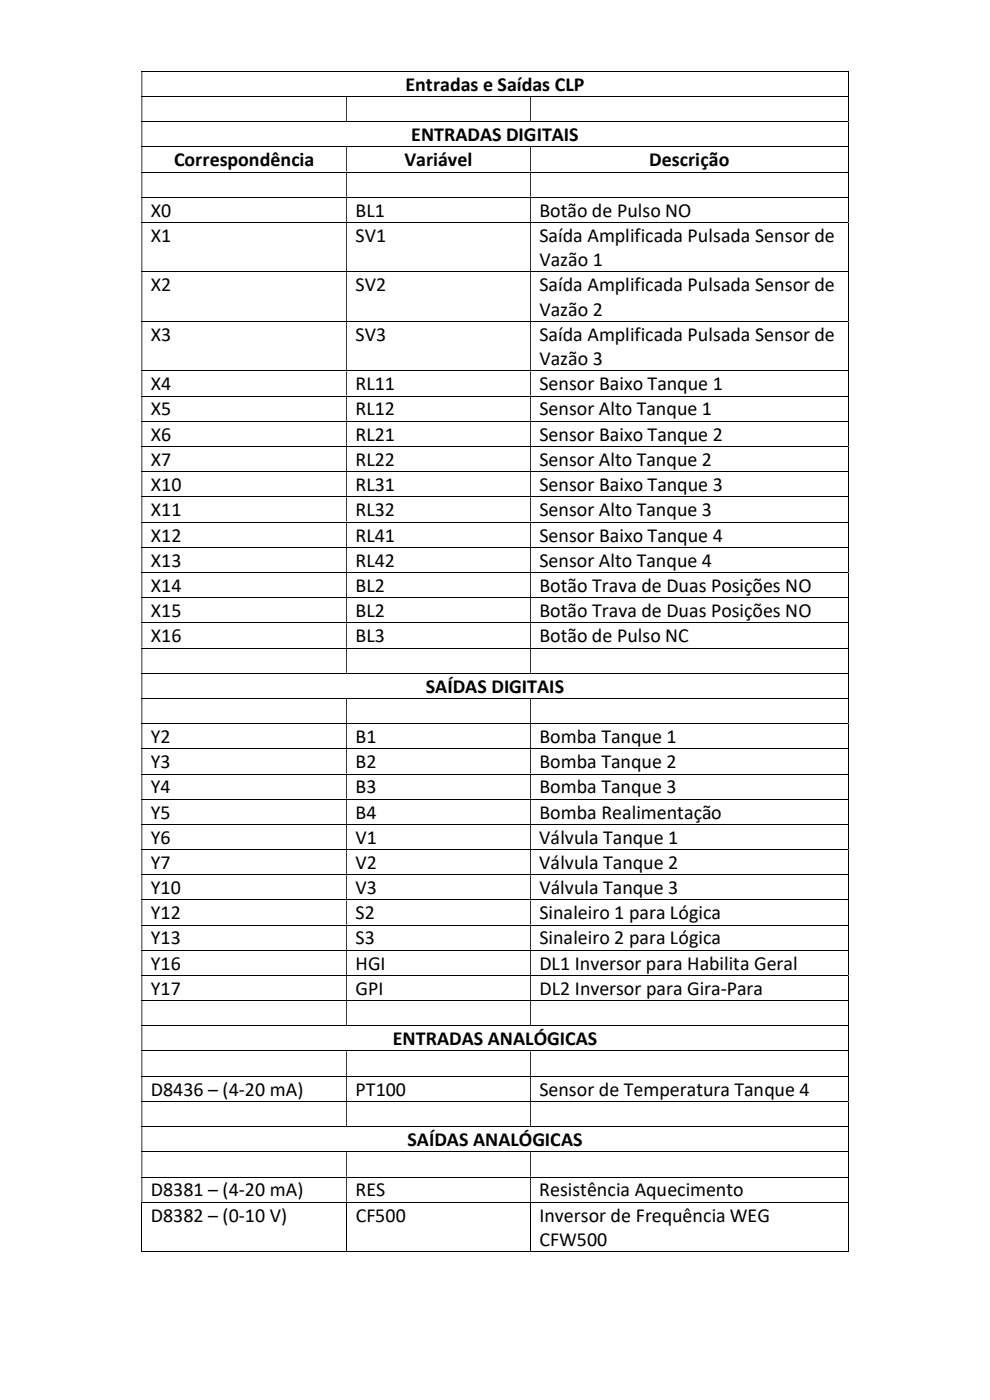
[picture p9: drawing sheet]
<svg xmlns="http://www.w3.org/2000/svg" width="210mm" height="297mm" viewBox="0 0 210 297" stroke-linecap="round" stroke-linejoin="round" font-family="sans-serif">
<defs><g id="words">
<g font-size="4.2">
<text x="86" y="19.2">Entradas e Saídas CLP</text>
<text x="87.2" y="29.9">ENTRADAS DIGITAIS</text>
<text x="36.9" y="35.2">Correspondência</text>
<text x="85.8" y="35.2">Variável</text>
<text x="137.7" y="35.2">Descrição</text>
<text x="32" y="45.9">X0</text>
<text x="75.4" y="45.9">BL1</text>
<text x="114.4" y="45.9">Botão de Pulso NO</text>
<text x="32" y="51.3">X1</text>
<text x="75.4" y="51.3">SV1</text>
<text x="114.4" y="51.3">Saída Amplificada Pulsada Sensor de</text>
<text x="114.4" y="56.4">Vazão 1</text>
<text x="32" y="61.8">X2</text>
<text x="75.4" y="61.8">SV2</text>
<text x="114.4" y="61.8">Saída Amplificada Pulsada Sensor de</text>
<text x="114.4" y="67">Vazão 2</text>
<text x="32" y="72.3">X3</text>
<text x="75.4" y="72.3">SV3</text>
<text x="114.4" y="77.5">Vazão 3</text>
<text x="114.4" y="72.3">Saída Amplificada Pulsada Sensor de</text>
<text x="32" y="82.8">X4</text>
<text x="75.4" y="82.8">RL11</text>
<text x="114.4" y="82.8">Sensor Baixo Tanque 1</text>
<text x="32" y="88.1">X5</text>
<text x="75.4" y="88.1">RL12</text>
<text x="114.4" y="88.1">Sensor Alto Tanque 1</text>
<text x="32" y="93.5">X6</text>
<text x="75.4" y="93.5">RL21</text>
<text x="114.4" y="93.5">Sensor Baixo Tanque 2</text>
<text x="32" y="98.8">X7</text>
<text x="75.4" y="98.8">RL22</text>
<text x="114.4" y="98.8">Sensor Alto Tanque 2</text>
<text x="32" y="104.2">X10</text>
<text x="75.4" y="104.2">RL31</text>
<text x="114.4" y="104.2">Sensor Baixo Tanque 3</text>
<text x="32" y="109.5">X11</text>
<text x="75.4" y="109.5">RL32</text>
<text x="114.4" y="109.5">Sensor Alto Tanque 3</text>
<text x="32" y="114.9">X12</text>
<text x="75.4" y="114.9">RL41</text>
<text x="114.4" y="114.9">Sensor Baixo Tanque 4</text>
<text x="32" y="120.2">X13</text>
<text x="32" y="125.6">X14</text>
<text x="75.4" y="120.2">RL42</text>
<text x="75.4" y="125.6">BL2</text>
<text x="114.4" y="125.6">Botão Trava de Duas Posições NO</text>
<text x="114.4" y="120.2">Sensor Alto Tanque 4</text>
<text x="32" y="130.9">X15</text>
<text x="75.4" y="130.9">BL2</text>
<text x="114.4" y="130.9">Botão Trava de Duas Posições NO</text>
<text x="32" y="136.2">X16</text>
<text x="75.4" y="136.2">BL3</text>
<text x="114.4" y="136.2">Botão de Pulso NC</text>
<text x="90.3" y="146.9">SAÍDAS DIGITAIS</text>
<text x="32" y="157.6">Y2</text>
<text x="75.4" y="157.6">B1</text>
<text x="114.4" y="157.6">Bomba Tanque 1</text>
<text x="32" y="163">Y3</text>
<text x="75.4" y="163">B2</text>
<text x="114.4" y="163">Bomba Tanque 2</text>
<text x="32" y="168.3">Y4</text>
<text x="32" y="173.7">Y5</text>
<text x="75.4" y="168.3">B3</text>
<text x="75.4" y="173.7">B4</text>
<text x="114.4" y="168.3">Bomba Tanque 3</text>
<text x="114.4" y="173.7">Bomba Realimentação</text>
<text x="32" y="179">Y6</text>
<text x="75.4" y="179">V1</text>
<text x="114.4" y="179">Válvula Tanque 1</text>
<text x="32" y="184.4">Y7</text>
<text x="75.4" y="184.4">V2</text>
<text x="114.4" y="184.4">Válvula Tanque 2</text>
<text x="32" y="189.7">Y10</text>
<text x="75.4" y="189.7">V3</text>
<text x="114.4" y="189.7">Válvula Tanque 3</text>
<text x="32" y="195">Y12</text>
<text x="75.4" y="195">S2</text>
<text x="114.4" y="195">Sinaleiro 1 para Lógica</text>
<text x="32" y="200.4">Y13</text>
<text x="75.4" y="200.4">S3</text>
<text x="114.4" y="200.4">Sinaleiro 2 para Lógica</text>
<text x="32" y="205.7">Y16</text>
<text x="75.4" y="205.7">HGI</text>
<text x="114.4" y="205.7">DL1 Inversor para Habilita Geral</text>
<text x="32" y="211.1">Y17</text>
<text x="75.4" y="211.1">GPI</text>
<text x="114.4" y="211.1">DL2 Inversor para Gira-Para</text>
<text x="83.4" y="221.7">ENTRADAS ANALÓGICAS</text>
<text x="32" y="232.5">D8436 – (4-20 mA)</text>
<text x="75.4" y="232.5">PT100</text>
<text x="114.4" y="232.5">Sensor de Temperatura Tanque 4</text>
<text x="86.4" y="243.1">SAÍDAS ANALÓGICAS</text>
<text x="32" y="253.8">D8381 – (4-20 mA)</text>
<text x="75.4" y="253.8">RES</text>
<text x="114.4" y="253.8">Resistência Aquecimento</text>
<text x="32" y="259.2">D8382 – (0-10 V)</text>
<text x="75.5" y="259.2">CF500</text>
<text x="114.4" y="259.2">Inversor de Frequência WEG</text>
<text x="114.4" y="264.3">CFW500</text>
</g>
</g></defs>
<g fill="none" stroke="#000" stroke-width=".21">
<path d="M30 15.1h149.8M179.9 15.2v5.2M30 20.4h149.8M30 25.8h149.8M30 31.1h149.8M30 36.5h149.8M179.9 20.5v5.2M179.9 25.9v5.1M179.9 31.2v5.2M179.9 36.6v5.1M30 41.8h149.8M30 47.2h149.8"/>
<path d="M30 57.7h149.8M179.9 41.9v5.2M179.9 47.2v10.4M179.9 57.7v10.4M30 68.2h149.8M30 78.7h149.8M179.9 68.3v10.3M179.9 78.8v5.1M30 84h149.8M30 89.4h149.8M30 94.7h149.8M179.9 84.1v5.2"/>
<path d="M179.9 89.5v5.2M179.9 94.8v5.2M30 100.1h149.8M30 105.4h149.8M30 110.7h149.8M30 116.1h149.8M179.9 100.2v5.1M179.9 105.5v5.2M179.9 110.8v5.2M179.9 116.2v5.2M30 121.5h149.8M30 126.8h149.8"/>
<path d="M30 132.1h149.8M30 137.5h149.8M179.9 121.5v5.2M179.9 126.9v5.1M179.9 132.2v5.2M179.9 137.6v5.1M30 142.8h149.8M30 148.2h149.8M30 153.5h149.8M30 158.8h149.8M179.9 142.9v5.2M179.9 148.3v5.1"/>
<path d="M179.9 153.6v5.1M179.9 158.9v5.2M30 164.2h149.8M30 169.5h149.8M30 174.9h149.8M179.9 164.3v5.2M179.9 169.6v5.2M179.9 175v5.1M30 180.2h149.8M30 185.6h149.8M30 190.9h149.8M30 196.3h149.8"/>
<path d="M179.9 180.3v5.2M179.9 185.7v5.1M179.9 191v5.2M179.9 196.3v5.2M30 201.6h149.8M30 207h149.8M30 212.3h149.8M30 217.6h149.8M179.9 201.7v5.2M179.9 207.1v5.1M179.9 212.4v5.2M179.9 217.7v5.2"/>
<path d="M30 223h149.8M30 228.3h149.8M30 233.7h149.8M30 239h149.8M179.9 223.1v5.2M179.9 228.4v5.2M179.9 233.8v5.1M179.9 239.1v5.2M30 244.3h149.8M30 249.7h149.8M30 255.1h149.8M30.1 255.1v10.5"/>
<path d="M73.5 255.1v10.5M112.5 255.1v10.5M179.9 244.4v5.2M179.9 249.8v5.2M179.9 255.1v10.5M30 265.6h43.4M73.6 265.6h38.8M112.6 265.6h67.2"/>
</g>
<g fill="#000">
<path d="M179.8 15h.2v.2h-.2zM30 15.2h.2v5.2h-.2z" fill-rule="evenodd"/>
<path d="M179.8 20.4h.2v.1h-.2zM30 20.5h.2v5.2h-.2zM73.4 20.5h.2v5.2h-.2zM112.4 20.5h.2v5.2h-.2z" fill-rule="evenodd"/>
<path d="M179.8 25.7h.2v.2h-.2zM30 25.9h.2v5.1h-.2z" fill-rule="evenodd"/>
<path d="M179.8 31h.2v.2h-.2zM30 31.2h.2v5.2h-.2zM73.4 31.2h.2v5.2h-.2zM112.4 31.2h.2v5.2h-.2z" fill-rule="evenodd"/>
<path d="M179.8 36.4h.2v.2h-.2zM30 36.6h.2v5.1h-.2zM73.4 36.6h.2v5.1h-.2zM112.4 36.6h.2v5.1h-.2z" fill-rule="evenodd"/>
<path d="M179.8 41.7h.2v.2h-.2zM30 41.9h.2v5.2h-.2zM73.4 41.9h.2v5.2h-.2zM112.4 41.9h.2v5.2h-.2z" fill-rule="evenodd"/>
<path d="M179.8 47.1h.2v.1h-.2zM30 47.2h.2v10.4h-.2zM73.4 47.2h.2v10.4h-.2zM112.4 47.2h.2v10.4h-.2z" fill-rule="evenodd"/>
<path d="M179.8 57.6h.2v.1h-.2zM30 57.7h.2v10.4h-.2zM73.4 57.7h.2v10.4h-.2zM112.4 57.7h.2v10.4h-.2z" fill-rule="evenodd"/>
<path d="M179.8 68.1h.2v.2h-.2zM30 68.3h.2v10.3h-.2zM73.4 68.3h.2v10.3h-.2zM112.4 68.3h.2v10.3h-.2z" fill-rule="evenodd"/>
<path d="M179.8 78.6h.2v.2h-.2zM30 78.8h.2v5.1h-.2zM73.4 78.8h.2v5.1h-.2zM112.4 78.8h.2v5.1h-.2z" fill-rule="evenodd"/>
<path d="M179.8 83.9h.2v.2h-.2zM30 84.1h.2v5.2h-.2zM73.4 84.1h.2v5.2h-.2zM112.4 84.1h.2v5.2h-.2z" fill-rule="evenodd"/>
<path d="M179.8 89.3h.2v.2h-.2zM30 89.5h.2v5.2h-.2zM73.4 89.5h.2v5.2h-.2zM112.4 89.5h.2v5.2h-.2z" fill-rule="evenodd"/>
<path d="M179.8 94.7h.2v.1h-.2zM30 94.8h.2v5.2h-.2zM73.4 94.8h.2v5.2h-.2zM112.4 94.8h.2v5.2h-.2z" fill-rule="evenodd"/>
<path d="M179.8 100h.2v.2h-.2zM30 100.2h.2v5.1h-.2zM73.4 100.2h.2v5.1h-.2zM112.4 100.2h.2v5.1h-.2z" fill-rule="evenodd"/>
<path d="M179.8 105.3h.2v.2h-.2zM30 105.5h.2v5.2h-.2zM73.4 105.5h.2v5.2h-.2zM112.4 105.5h.2v5.2h-.2z" fill-rule="evenodd"/>
<path d="M179.8 110.7h.2v.1h-.2zM30 110.8h.2v5.2h-.2zM73.4 110.8h.2v5.2h-.2zM112.4 110.8h.2v5.2h-.2z" fill-rule="evenodd"/>
<path d="M179.8 116h.2v.2h-.2zM30 116.2h.2v5.2h-.2zM73.4 116.2h.2v5.2h-.2zM112.4 116.2h.2v5.2h-.2z" fill-rule="evenodd"/>
<path d="M179.8 121.4h.2v.1h-.2zM30 121.5h.2v5.2h-.2zM73.4 121.5h.2v5.2h-.2zM112.4 121.5h.2v5.2h-.2z" fill-rule="evenodd"/>
<path d="M179.8 126.7h.2v.2h-.2zM30 126.9h.2v5.1h-.2zM73.4 126.9h.2v5.1h-.2zM112.4 126.9h.2v5.1h-.2z" fill-rule="evenodd"/>
<path d="M179.8 132h.2v.2h-.2zM30 132.2h.2v5.2h-.2zM73.4 132.2h.2v5.2h-.2zM112.4 132.2h.2v5.2h-.2z" fill-rule="evenodd"/>
<path d="M179.8 137.4h.2v.2h-.2zM30 137.6h.2v5.1h-.2zM73.4 137.6h.2v5.1h-.2zM112.4 137.6h.2v5.1h-.2z" fill-rule="evenodd"/>
<path d="M179.8 142.7h.2v.2h-.2zM30 142.9h.2v5.2h-.2z" fill-rule="evenodd"/>
<path d="M179.8 148.1h.2v.2h-.2zM30 148.3h.2v5.1h-.2zM73.4 148.3h.2v5.1h-.2zM112.4 148.3h.2v5.1h-.2z" fill-rule="evenodd"/>
<path d="M179.8 153.4h.2v.2h-.2zM30 153.6h.2v5.1h-.2zM73.4 153.6h.2v5.1h-.2zM112.4 153.6h.2v5.1h-.2z" fill-rule="evenodd"/>
<path d="M179.8 158.7h.2v.2h-.2zM30 158.9h.2v5.2h-.2zM73.4 158.9h.2v5.2h-.2zM112.4 158.9h.2v5.2h-.2z" fill-rule="evenodd"/>
<path d="M179.8 164.1h.2v.2h-.2zM30 164.3h.2v5.2h-.2zM73.4 164.3h.2v5.2h-.2zM112.4 164.3h.2v5.2h-.2z" fill-rule="evenodd"/>
<path d="M179.8 169.5h.2v.1h-.2zM30 169.6h.2v5.2h-.2zM73.4 169.6h.2v5.2h-.2zM112.4 169.6h.2v5.2h-.2z" fill-rule="evenodd"/>
<path d="M179.8 174.8h.2v.2h-.2zM30 175h.2v5.1h-.2zM73.4 175h.2v5.1h-.2zM112.4 175h.2v5.1h-.2z" fill-rule="evenodd"/>
<path d="M179.8 180.1h.2v.2h-.2zM30 180.3h.2v5.2h-.2zM73.4 180.3h.2v5.2h-.2zM112.4 180.3h.2v5.2h-.2z" fill-rule="evenodd"/>
<path d="M179.8 185.5h.2v.2h-.2zM30 185.7h.2v5.1h-.2zM73.4 185.7h.2v5.1h-.2zM112.4 185.7h.2v5.1h-.2z" fill-rule="evenodd"/>
<path d="M179.8 190.8h.2v.2h-.2zM30 191h.2v5.2h-.2zM73.4 191h.2v5.2h-.2zM112.4 191h.2v5.2h-.2z" fill-rule="evenodd"/>
<path d="M179.8 196.2h.2v.1h-.2zM30 196.3h.2v5.2h-.2zM73.4 196.3h.2v5.2h-.2zM112.4 196.3h.2v5.2h-.2z" fill-rule="evenodd"/>
<path d="M179.8 201.5h.2v.2h-.2zM30 201.7h.2v5.2h-.2zM73.4 201.7h.2v5.2h-.2zM112.4 201.7h.2v5.2h-.2z" fill-rule="evenodd"/>
<path d="M179.8 206.9h.2v.2h-.2zM30 207.1h.2v5.1h-.2zM73.4 207.1h.2v5.1h-.2zM112.4 207.1h.2v5.1h-.2z" fill-rule="evenodd"/>
<path d="M179.8 212.2h.2v.2h-.2zM30 212.4h.2v5.2h-.2zM73.4 212.4h.2v5.2h-.2zM112.4 212.4h.2v5.2h-.2z" fill-rule="evenodd"/>
<path d="M179.8 217.6h.2v.1h-.2zM30 217.7h.2v5.2h-.2z" fill-rule="evenodd"/>
<path d="M179.8 222.9h.2v.2h-.2zM30 223.1h.2v5.2h-.2zM73.4 223.1h.2v5.2h-.2zM112.4 223.1h.2v5.2h-.2z" fill-rule="evenodd"/>
<path d="M179.8 228.3h.2v.1h-.2zM30 228.4h.2v5.2h-.2zM73.4 228.4h.2v5.2h-.2zM112.4 228.4h.2v5.2h-.2z" fill-rule="evenodd"/>
<path d="M179.8 233.6h.2v.2h-.2zM30 233.8h.2v5.1h-.2zM73.4 233.8h.2v5.1h-.2zM112.4 233.8h.2v5.1h-.2z" fill-rule="evenodd"/>
<path d="M179.8 238.9h.2v.2h-.2zM30 239.1h.2v5.2h-.2z" fill-rule="evenodd"/>
<path d="M179.8 244.3h.2v.1h-.2zM30 244.4h.2v5.2h-.2zM73.4 244.4h.2v5.2h-.2zM112.4 244.4h.2v5.2h-.2z" fill-rule="evenodd"/>
<path d="M179.8 249.6h.2v.2h-.2zM30 249.8h.2v5.2h-.2zM73.4 249.8h.2v5.2h-.2zM112.4 249.8h.2v5.2h-.2z" fill-rule="evenodd"/>
</g>
<path d="M179.8 255h.2v.1h-.2zM179.8 265.5h.2v.1h-.2z" fill="#000"/>
<use href="#words"/>
</svg>
